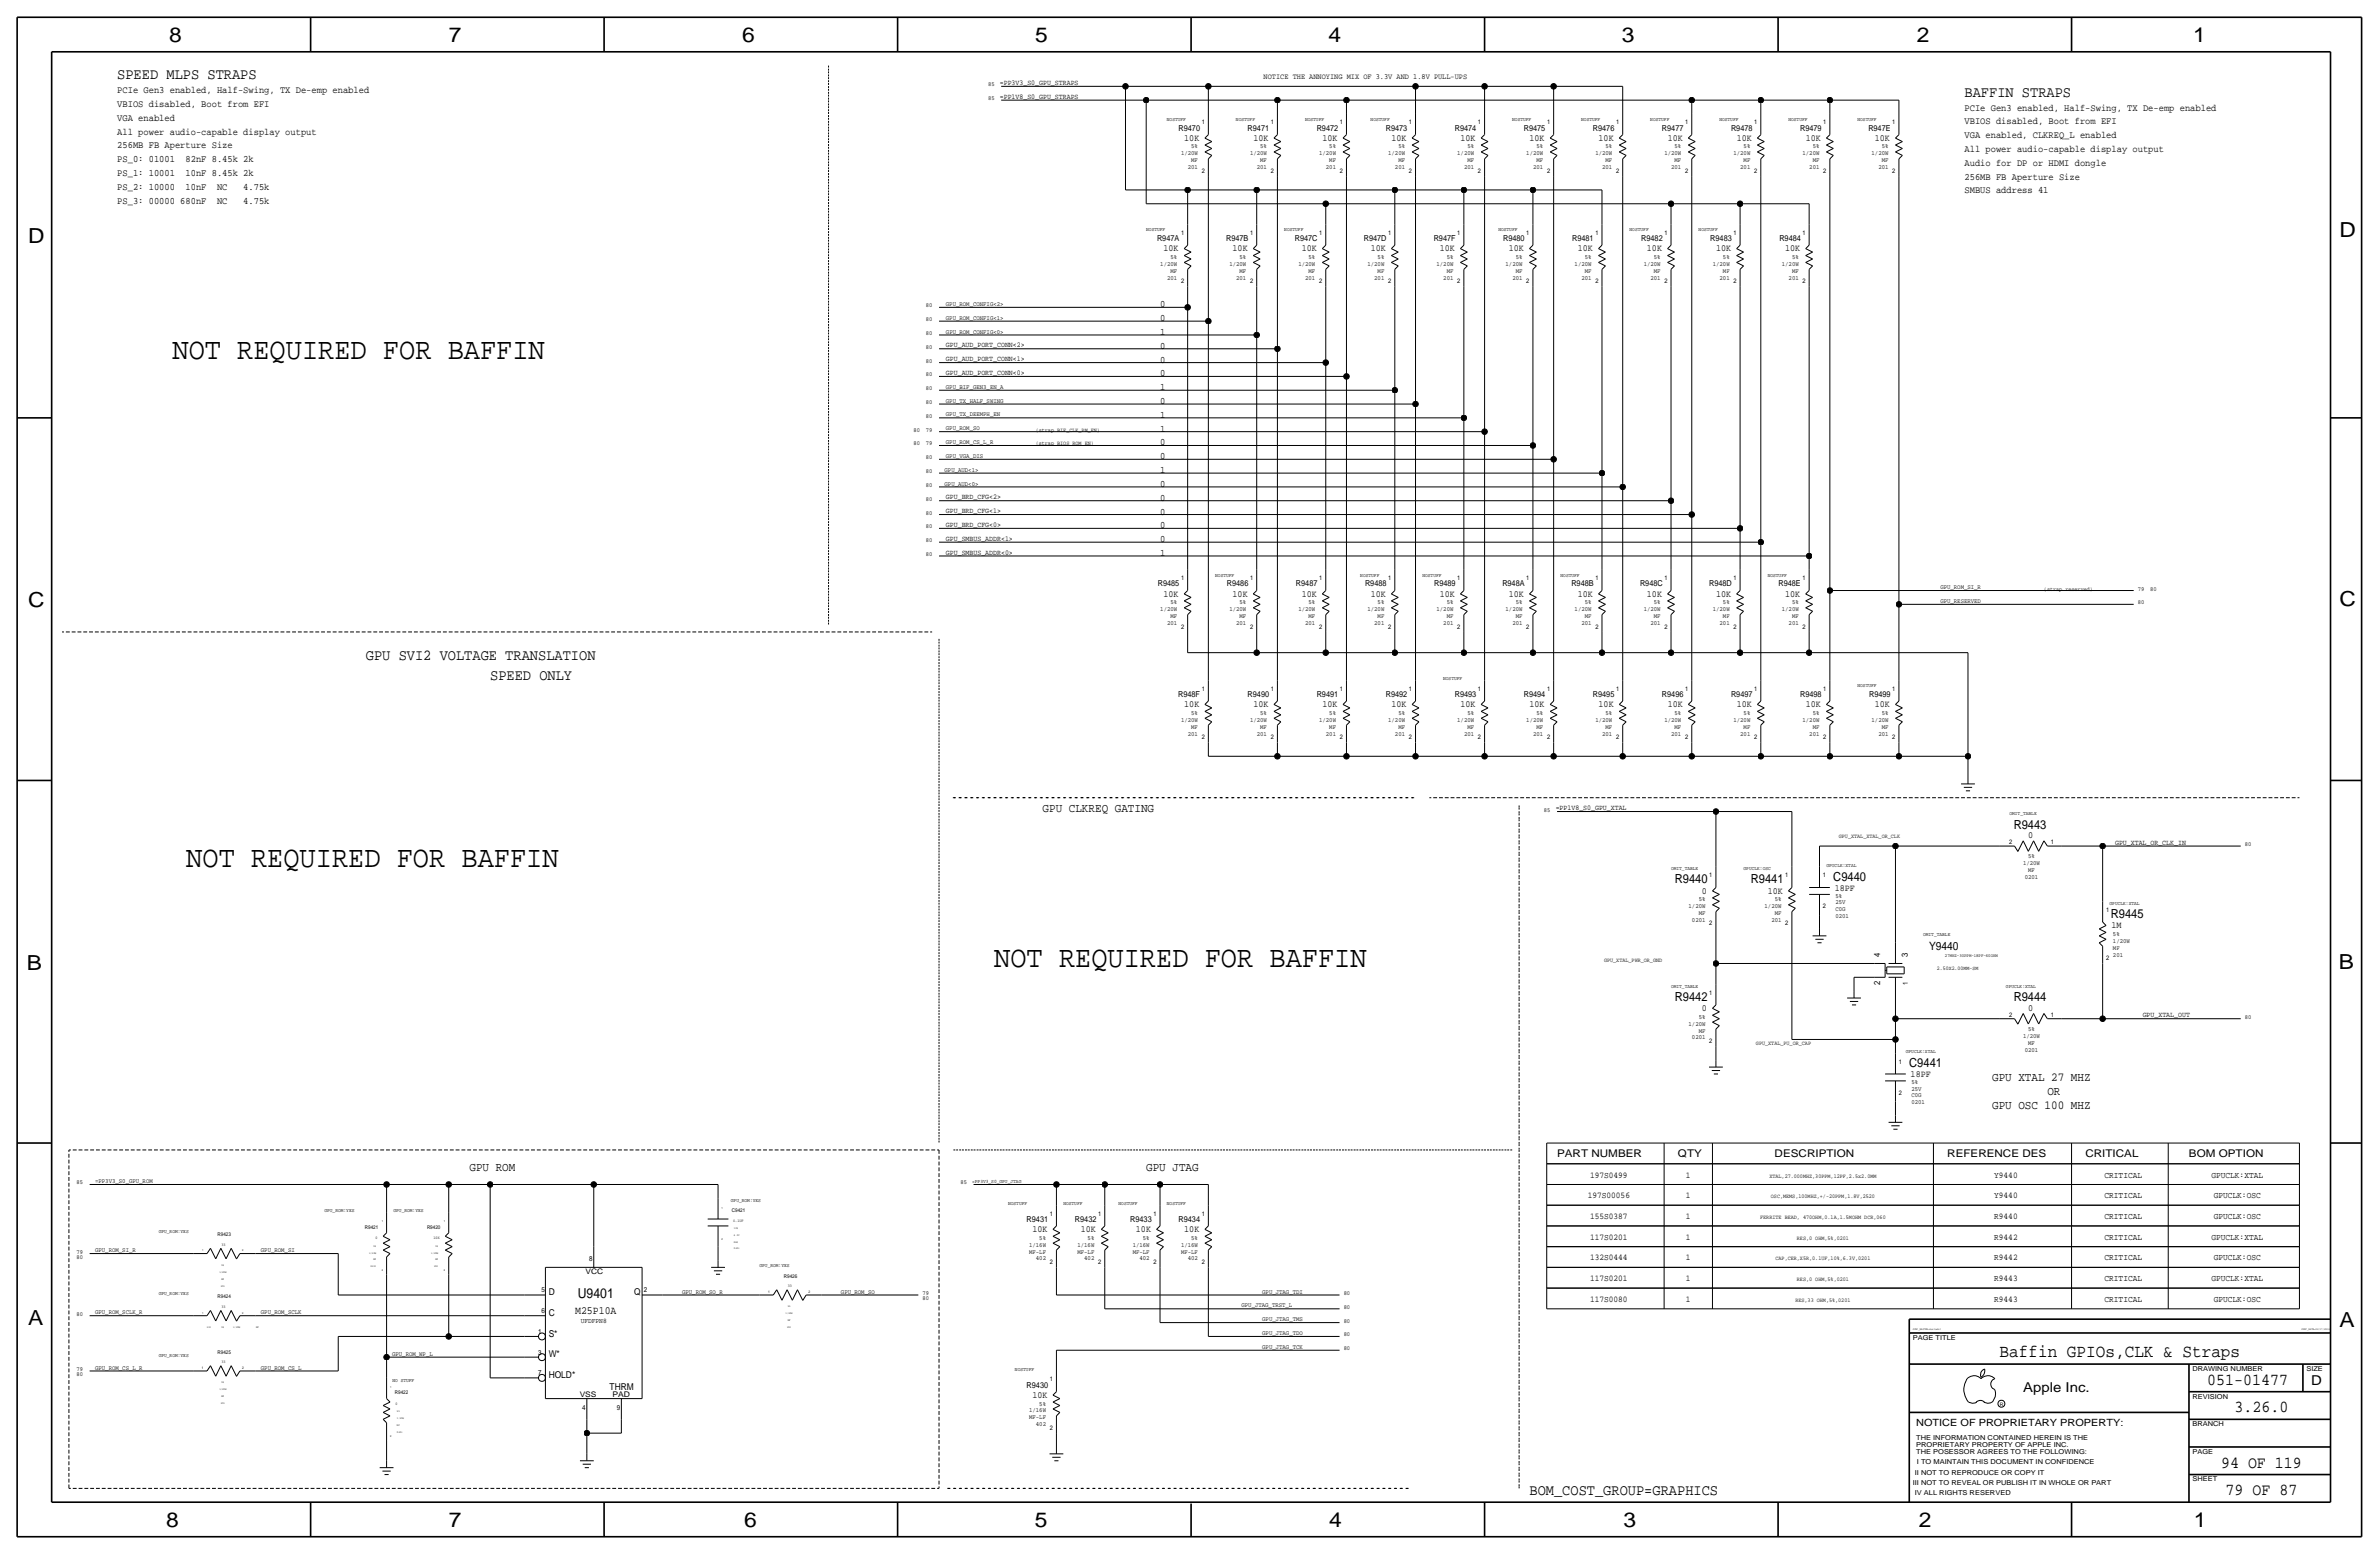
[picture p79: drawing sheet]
<svg xmlns="http://www.w3.org/2000/svg" width="875mm" height="572mm" viewBox="0 0 875 572" stroke-linecap="round" stroke-linejoin="round" font-family="sans-serif">
<defs><g id="words">
<g font-size="11.1">
<text x="63.4" y="132.1">NOT REQUIRED FOR BAFFIN</text>
<text x="68.5" y="318.8">NOT REQUIRED FOR BAFFIN</text>
<text x="365.7" y="355.6">NOT REQUIRED FOR BAFFIN</text>
</g>
<g font-size="7.6">
<text x="62.2" y="15.5">8</text>
<text x="165" y="15.5">7</text>
<text x="273" y="15.5">6</text>
<text x="380.7" y="15.5">5</text>
<text x="488.6" y="15.5">4</text>
<text x="596.6" y="15.5">3</text>
<text x="705.1" y="15.5">2</text>
<text x="806.7" y="15.5">1</text>
<text x="10.4" y="89.4">D</text>
<text x="860.5" y="87.1">D</text>
<text x="10.4" y="223.3">C</text>
<text x="860.5" y="222.8">C</text>
<text x="9.8" y="356.6">B</text>
<text x="860.2" y="356.4">B</text>
<text x="10.4" y="487.4">A</text>
<text x="860.5" y="488.2">A</text>
<text x="61.2" y="561.6">8</text>
<text x="165" y="561.6">7</text>
<text x="273.8" y="561.6">6</text>
<text x="380.7" y="561.6">5</text>
<text x="488.9" y="561.6">4</text>
<text x="597.1" y="561.6">3</text>
<text x="705.8" y="561.6">2</text>
<text x="806.9" y="561.6">1</text>
</g>
<text font-size="6.6" x="735.5" y="499.1">Baffin GPIOs,CLK &amp; Straps</text>
<g font-size="6.2">
<text x="811.9" y="509.3">051-01477</text>
<text x="821.9" y="519.4">3.26.0</text>
<text x="817" y="539.7">94 OF 119</text>
<text x="818.6" y="549.9">79 OF 87</text>
</g>
<g font-size="5.6">
<text x="43.1" y="29.2">SPEED MLPS STRAPS</text>
<text x="722.6" y="35.6">BAFFIN STRAPS</text>
<text x="134.6" y="242.6">GPU SVI2 VOLTAGE TRANSLATION</text>
<text x="180.3" y="250.2">SPEED ONLY</text>
<text x="562.6" y="549.9">BOM_COST_GROUP=GRAPHICS</text>
</g>
<g font-size="5">
<text x="212.5" y="477.5">U9401</text>
<text x="850.1" y="509.3">D</text>
<text x="744.2" y="511.8">Apple Inc.</text>
</g>
<g font-size="4.6">
<text x="740.7" y="304.8">R9443</text>
<text x="674.3" y="323.9">C9440</text>
<text x="616" y="324.9">R9440</text>
<text x="644" y="324.9">R9441</text>
<text x="776.4" y="337.6">R9445</text>
<text x="616" y="368">R9442</text>
<text x="740.7" y="368.3">R9444</text>
<text x="702.3" y="392.4">C9441</text>
</g>
<g font-size="4.5">
<text x="383.5" y="298.5">GPU CLKREQ GATING</text>
<text x="732.7" y="397.5">GPU XTAL 27 MHZ</text>
<text x="732.7" y="407.7">GPU OSC 100 MHZ</text>
<text x="753.1" y="402.6">OR</text>
<text x="172.7" y="430.5">GPU ROM</text>
<text x="421.6" y="430.5">GPU JTAG</text>
</g>
<text font-size="4.2" x="709.5" y="349.2">Y9440</text>
<text font-size="4.1" x="211.5" y="483.1">M25P10A</text>
<g font-size="3.9">
<text x="572.7" y="425.5">PART NUMBER</text>
<text x="617.2" y="425.5">QTY</text>
<text x="652.7" y="425.5">DESCRIPTION</text>
<text x="716.2" y="425.5">REFERENCE DES</text>
<text x="767" y="425.5">CRITICAL</text>
<text x="805.1" y="425.5">BOM OPTION</text>
</g>
<text font-size="3.7" x="704.8" y="524.5">NOTICE OF PROPRIETARY PROPERTY:</text>
<g font-size="3.6">
<text x="43.1" y="34.3">PCIe Gen3 enabled, Half-Swing, TX De-emp enabled</text>
<text x="43.1" y="39.4">VBIOS disabled, Boot from EFI</text>
<text x="722.6" y="40.6">PCIe Gen3 enabled, Half-Swing, TX De-emp enabled</text>
<text x="43.1" y="44.5">VGA enabled</text>
<text x="722.6" y="45.7">VBIOS disabled, Boot from EFI</text>
<text x="43.1" y="49.5">All power audio-capable display output</text>
<text x="722.6" y="50.8">VGA enabled, CLKREQ_L enabled</text>
<text x="43.1" y="59.7">PS_0: 01001</text>
<text x="43.1" y="54.6">256MB FB Aperture Size</text>
<text x="68.2" y="59.7">82nF 8.45k 2k</text>
<text x="722.6" y="55.9">All power audio-capable display output</text>
<text x="43.1" y="64.8">PS_1: 10001</text>
<text x="68.2" y="64.8">10nF 8.45k 2k</text>
<text x="722.6" y="61">Audio for DP or HDMI dongle</text>
<text x="43.1" y="69.8">PS_2: 10000</text>
<text x="68.2" y="69.8">10nF</text>
<text x="79.8" y="69.8">NC</text>
<text x="89.5" y="69.8">4.75k</text>
<text x="722.6" y="66">256MB FB Aperture Size</text>
<text x="722.6" y="71.1">SMBUS address 41</text>
<text x="43.1" y="74.9">PS_3: 00000 680nF</text>
<text x="79.8" y="74.9">NC</text>
<text x="89.5" y="74.9">4.75k</text>
<text x="426.7" y="113">0</text>
<text x="426.7" y="118.1">0</text>
<text x="426.7" y="123.2">1</text>
<text x="426.7" y="128.3">0</text>
<text x="426.7" y="133.4">0</text>
<text x="426.7" y="138.4">0</text>
<text x="426.7" y="143.5">1</text>
<text x="426.7" y="148.6">0</text>
<text x="426.7" y="153.7">1</text>
<text x="426.7" y="158.8">1</text>
<text x="426.7" y="163.8">0</text>
<text x="426.7" y="168.9">0</text>
<text x="426.7" y="174">1</text>
<text x="426.7" y="179.1">0</text>
<text x="426.7" y="184.2">0</text>
<text x="426.7" y="189.2">0</text>
<text x="426.7" y="194.3">0</text>
<text x="426.7" y="199.4">0</text>
<text x="426.7" y="204.5">1</text>
</g>
<g font-size="3.5">
<text x="435.6" y="51.8">10K</text>
<text x="461" y="51.8">10K</text>
<text x="486.4" y="51.8">10K</text>
<text x="511.8" y="51.8">10K</text>
<text x="537.2" y="51.8">10K</text>
<text x="562.6" y="51.8">10K</text>
<text x="588" y="51.8">10K</text>
<text x="613.4" y="51.8">10K</text>
<text x="638.8" y="51.8">10K</text>
<text x="664.2" y="51.8">10K</text>
<text x="689.6" y="51.8">10K</text>
<text x="428" y="92.5">10K</text>
<text x="453.4" y="92.5">10K</text>
<text x="478.8" y="92.5">10K</text>
<text x="504.2" y="92.5">10K</text>
<text x="529.6" y="92.5">10K</text>
<text x="555" y="92.5">10K</text>
<text x="580.4" y="92.5">10K</text>
<text x="605.8" y="92.5">10K</text>
<text x="631.2" y="92.5">10K</text>
<text x="656.6" y="92.5">10K</text>
<text x="428" y="219.5">10K</text>
<text x="453.4" y="219.5">10K</text>
<text x="478.8" y="219.5">10K</text>
<text x="504.2" y="219.5">10K</text>
<text x="529.6" y="219.5">10K</text>
<text x="555" y="219.5">10K</text>
<text x="580.4" y="219.5">10K</text>
<text x="605.8" y="219.5">10K</text>
<text x="631.2" y="219.5">10K</text>
<text x="656.6" y="219.5">10K</text>
<text x="435.6" y="260.1">10K</text>
<text x="461" y="260.1">10K</text>
<text x="486.4" y="260.1">10K</text>
<text x="511.8" y="260.1">10K</text>
<text x="537.2" y="260.1">10K</text>
<text x="562.6" y="260.1">10K</text>
<text x="588" y="260.1">10K</text>
<text x="613.4" y="260.1">10K</text>
<text x="638.8" y="260.1">10K</text>
<text x="664.2" y="260.1">10K</text>
<text x="689.6" y="260.1">10K</text>
<text x="746" y="308.4">0</text>
<text x="626" y="328.7">0</text>
<text x="650.2" y="328.7">10K</text>
<text x="674.8" y="327.7">18PF</text>
<text x="776.7" y="341.4">1M</text>
<text x="626" y="371.9">0</text>
<text x="746" y="371.9">0</text>
<text x="702.8" y="396.2">18PF</text>
<text x="379.7" y="453.1">10K</text>
<text x="397.5" y="453.1">10K</text>
<text x="417.8" y="453.1">10K</text>
<text x="435.6" y="453.1">10K</text>
<text x="201.8" y="476.3">D</text>
<text x="233.2" y="476.3">Q</text>
<text x="201.8" y="483.9">C</text>
<text x="201.8" y="491.5">S*</text>
<text x="201.8" y="499.2">W*</text>
<text x="201.8" y="506.8">HOLD*</text>
<text x="224.2" y="511">THRM</text>
<text x="379.7" y="514.1">10K</text>
</g>
<g font-size="3.2">
<text x="691.6" y="352.1" transform="rotate(-90 691.6 352.1)">4</text>
<text x="701.8" y="352.1" transform="rotate(-90 701.8 352.1)">3</text>
<text x="691.6" y="362.2" transform="rotate(-90 691.6 362.2)">2</text>
<text x="584.9" y="433.1">197S0499</text>
<text x="620.1" y="433.1">1</text>
<text x="733.5" y="433.1">Y9440</text>
<text x="774.1" y="433.1">CRITICAL</text>
<text x="813.4" y="433.1">GPUCLK:XTAL</text>
<text x="584" y="440.7">197S00056</text>
<text x="620.1" y="440.7">1</text>
<text x="733.5" y="440.7">Y9440</text>
<text x="774.1" y="440.7">CRITICAL</text>
<text x="814.3" y="440.7">GPUCLK:OSC</text>
<text x="584.8" y="448.3">155S0387</text>
<text x="620.1" y="448.3">1</text>
<text x="733.5" y="448.3">R9440</text>
<text x="774.1" y="448.3">CRITICAL</text>
<text x="814.3" y="448.3">GPUCLK:OSC</text>
<text x="584.8" y="455.9">117S0201</text>
<text x="620.1" y="455.9">1</text>
<text x="733.5" y="455.9">R9442</text>
<text x="774.1" y="455.9">CRITICAL</text>
<text x="813.4" y="455.9">GPUCLK:XTAL</text>
<text x="584.8" y="463.6">132S0444</text>
<text x="620.1" y="463.6">1</text>
<text x="733.5" y="463.6">R9442</text>
<text x="774.1" y="463.6">CRITICAL</text>
<text x="814.3" y="463.6">GPUCLK:OSC</text>
<text x="584.8" y="471.2">117S0201</text>
<text x="620.1" y="471.2">1</text>
<text x="733.5" y="471.2">R9443</text>
<text x="774.1" y="471.2">CRITICAL</text>
<text x="813.4" y="471.2">GPUCLK:XTAL</text>
<text x="584.8" y="478.8">117S0080</text>
<text x="620.1" y="478.8">1</text>
<text x="733.5" y="478.8">R9443</text>
<text x="774.1" y="478.8">CRITICAL</text>
<text x="814.3" y="478.8">GPUCLK:OSC</text>
</g>
<g font-size="3">
<text x="433.5" y="48">R9470</text>
<text x="458.9" y="48">R9471</text>
<text x="484.3" y="48">R9472</text>
<text x="509.7" y="48">R9473</text>
<text x="535.1" y="48">R9474</text>
<text x="560.5" y="48">R9475</text>
<text x="585.9" y="48">R9476</text>
<text x="611.3" y="48">R9477</text>
<text x="636.7" y="48">R9478</text>
<text x="662.1" y="48">R9479</text>
<text x="687.2" y="48">R947E</text>
<text x="425.6" y="88.6">R947A</text>
<text x="451" y="88.6">R947B</text>
<text x="476.2" y="88.6">R947C</text>
<text x="501.6" y="88.6">R947D</text>
<text x="527.3" y="88.6">R947F</text>
<text x="552.9" y="88.6">R9480</text>
<text x="578.3" y="88.6">R9481</text>
<text x="603.7" y="88.6">R9482</text>
<text x="629.1" y="88.6">R9483</text>
<text x="654.5" y="88.6">R9484</text>
<text x="425.9" y="215.6">R9485</text>
<text x="451.3" y="215.6">R9486</text>
<text x="476.7" y="215.6">R9487</text>
<text x="502.1" y="215.6">R9488</text>
<text x="527.5" y="215.6">R9489</text>
<text x="552.6" y="215.6">R948A</text>
<text x="578" y="215.6">R948B</text>
<text x="603.2" y="215.6">R948C</text>
<text x="628.6" y="215.6">R948D</text>
<text x="654.2" y="215.6">R948E</text>
<text x="433.4" y="256.3">R948F</text>
<text x="458.9" y="256.3">R9490</text>
<text x="484.3" y="256.3">R9491</text>
<text x="509.7" y="256.3">R9492</text>
<text x="535.1" y="256.3">R9493</text>
<text x="560.5" y="256.3">R9494</text>
<text x="585.9" y="256.3">R9495</text>
<text x="611.3" y="256.3">R9496</text>
<text x="636.7" y="256.3">R9497</text>
<text x="662.1" y="256.3">R9498</text>
<text x="687.5" y="256.3">R9499</text>
<text x="377.6" y="449.3">R9431</text>
<text x="395.4" y="449.3">R9432</text>
<text x="415.7" y="449.3">R9433</text>
<text x="433.5" y="449.3">R9434</text>
<text x="377.6" y="510.3">R9430</text>
</g>
<g font-size="2.9">
<text x="464.8" y="29.2">NOTICE THE ANNOYING MIX OF 3.3V AND 1.8V PULL-UPS</text>
<text x="225.2" y="513.8">PAD</text>
</g>
<g font-size="2.8">
<text x="215.3" y="468.7">VCC</text>
<text x="213.2" y="513.9">VSS</text>
</g>
<g font-size="2.7">
<text x="367.7" y="31.2">=PP3V3_S0_GPU_STRAPS</text>
<text x="367.7" y="36.3">=PP1V8_S0_GPU_STRAPS</text>
<text x="347.9" y="127.8">GPU_AUD_PORT_CONN&lt;2&gt;</text>
<text x="347.9" y="132.8">GPU_AUD_PORT_CONN&lt;1&gt;</text>
<text x="347.9" y="137.9">GPU_AUD_PORT_CONN&lt;0&gt;</text>
<text x="347.9" y="183.6">GPU_BRD_CFG&lt;2&gt;</text>
<text x="347.9" y="188.7">GPU_BRD_CFG&lt;1&gt;</text>
<text x="347.9" y="193.8">GPU_BRD_CFG&lt;0&gt;</text>
<text x="347.9" y="198.9">GPU_SMBUS_ADDR&lt;1&gt;</text>
<text x="347.9" y="204">GPU_SMBUS_ADDR&lt;0&gt;</text>
<text x="572.2" y="297.9">=PP1V8_S0_GPU_XTAL</text>
<text x="778" y="310.6">GPU_XTAL_OR_CLK_IN</text>
<text x="788.1" y="374.1">GPU_XTAL_OUT</text>
</g>
<g font-size="2.6">
<text x="701.8" y="362.1" transform="rotate(-90 701.8 362.1)">1</text>
<text x="216.7" y="463.9">8</text>
<text x="199.2" y="475.3">5</text>
<text x="236.8" y="475.3">2</text>
<text x="199.2" y="482.9">6</text>
<text x="197.9" y="490.5">1</text>
<text x="213.6" y="486.4">UFDFPN8</text>
<text x="197.9" y="498.1">3</text>
<text x="197.9" y="505.8">7</text>
<text x="214.2" y="518.5">4</text>
<text x="226.9" y="518.5">9</text>
</g>
<g font-size="2.5">
<text x="703.5" y="492.8">PAGE TITLE</text>
<text x="806.4" y="504.2">DRAWING NUMBER</text>
<text x="848.3" y="504.2">SIZE</text>
<text x="806.4" y="514.4">REVISION</text>
<text x="806.4" y="524.5">BRANCH</text>
<text x="704.8" y="532.1">PROPRIETARY PROPERTY OF APPLE INC.</text>
<text x="704.8" y="529.6">THE INFORMATION CONTAINED HEREIN IS THE</text>
<text x="704.8" y="534.7">THE POSESSOR AGREES TO THE FOLLOWING:</text>
<text x="705.1" y="538.5">I TO MAINTAIN THIS DOCUMENT IN CONFIDENCE</text>
<text x="806.4" y="534.7">PAGE</text>
<text x="704.3" y="542.3">II NOT TO REPRODUCE OR COPY IT</text>
<text x="806.4" y="544.8">SHEET</text>
<text x="703.5" y="546.1">III NOT TO REVEAL OR PUBLISH IT IN WHOLE OR PART</text>
<text x="704.3" y="549.9">IV ALL RIGHTS RESERVED</text>
</g>
<g font-size="2.3">
<text x="363.4" y="31.7">85</text>
<text x="363.4" y="36.8">85</text>
<text x="442" y="45.7">1</text>
<text x="467.4" y="45.7">1</text>
<text x="492.8" y="45.7">1</text>
<text x="518.2" y="45.7">1</text>
<text x="543.6" y="45.7">1</text>
<text x="569" y="45.7">1</text>
<text x="594.4" y="45.7">1</text>
<text x="619.8" y="45.7">1</text>
<text x="645.2" y="45.7">1</text>
<text x="670.6" y="45.7">1</text>
<text x="696" y="45.7">1</text>
<text x="434.4" y="57.2">1/20W</text>
<text x="438.1" y="54.6">5%</text>
<text x="438.1" y="59.7">MF</text>
<text x="459.8" y="57.2">1/20W</text>
<text x="463.5" y="54.6">5%</text>
<text x="463.5" y="59.7">MF</text>
<text x="485.2" y="57.1">1/20W</text>
<text x="488.9" y="54.6">5%</text>
<text x="488.9" y="59.7">MF</text>
<text x="510.6" y="57.2">1/20W</text>
<text x="514.3" y="54.6">5%</text>
<text x="514.3" y="59.7">MF</text>
<text x="536" y="57.2">1/20W</text>
<text x="539.7" y="54.6">5%</text>
<text x="539.7" y="59.7">MF</text>
<text x="561.4" y="57.2">1/20W</text>
<text x="565.1" y="54.6">5%</text>
<text x="565.1" y="59.7">MF</text>
<text x="586.8" y="57.2">1/20W</text>
<text x="590.5" y="54.6">5%</text>
<text x="590.5" y="59.7">MF</text>
<text x="612.2" y="57.2">1/20W</text>
<text x="615.9" y="59.7">MF</text>
<text x="615.9" y="54.6">5%</text>
<text x="637.6" y="57.2">1/20W</text>
<text x="641.3" y="59.7">MF</text>
<text x="641.3" y="54.6">5%</text>
<text x="663" y="57.2">1/20W</text>
<text x="666.7" y="54.6">5%</text>
<text x="666.7" y="59.7">MF</text>
<text x="688.4" y="57.2">1/20W</text>
<text x="692.1" y="59.7">MF</text>
<text x="692.1" y="54.6">5%</text>
<text x="436.9" y="62.2">201</text>
<text x="442" y="63.5">2</text>
<text x="462.3" y="62.2">201</text>
<text x="467.4" y="63.5">2</text>
<text x="487.7" y="62.2">201</text>
<text x="492.8" y="63.5">2</text>
<text x="513.1" y="62.2">201</text>
<text x="518.2" y="63.5">2</text>
<text x="538.5" y="62.2">201</text>
<text x="543.6" y="63.5">2</text>
<text x="563.9" y="62.2">201</text>
<text x="569" y="63.5">2</text>
<text x="589.3" y="62.2">201</text>
<text x="594.4" y="63.5">2</text>
<text x="614.7" y="62.2">201</text>
<text x="619.8" y="63.5">2</text>
<text x="640.1" y="62.2">201</text>
<text x="645.2" y="63.5">2</text>
<text x="665.5" y="62.2">201</text>
<text x="670.6" y="63.5">2</text>
<text x="690.9" y="62.2">201</text>
<text x="696" y="63.5">2</text>
<text x="434.4" y="86.4">1</text>
<text x="459.8" y="86.4">1</text>
<text x="485.2" y="86.4">1</text>
<text x="510.6" y="86.4">1</text>
<text x="536" y="86.4">1</text>
<text x="561.4" y="86.4">1</text>
<text x="586.8" y="86.4">1</text>
<text x="612.2" y="86.4">1</text>
<text x="637.6" y="86.4">1</text>
<text x="663" y="86.4">1</text>
<text x="430.5" y="95.2">5%</text>
<text x="455.9" y="95.3">5%</text>
<text x="481.3" y="95.2">5%</text>
<text x="506.7" y="95.3">5%</text>
<text x="532.1" y="95.2">5%</text>
<text x="557.5" y="95.3">5%</text>
<text x="582.9" y="95.2">5%</text>
<text x="608.3" y="95.2">5%</text>
<text x="633.7" y="95.2">5%</text>
<text x="659.1" y="95.2">5%</text>
<text x="426.8" y="97.8">1/20W</text>
<text x="430.5" y="100.3">MF</text>
<text x="452.2" y="97.8">1/20W</text>
<text x="455.9" y="100.3">MF</text>
<text x="477.6" y="97.8">1/20W</text>
<text x="481.3" y="100.3">MF</text>
<text x="503" y="97.8">1/20W</text>
<text x="506.7" y="100.3">MF</text>
<text x="528.4" y="97.8">1/20W</text>
<text x="532.1" y="100.3">MF</text>
<text x="553.8" y="97.8">1/20W</text>
<text x="557.5" y="100.3">MF</text>
<text x="579.2" y="97.8">1/20W</text>
<text x="582.9" y="100.3">MF</text>
<text x="604.6" y="97.8">1/20W</text>
<text x="608.3" y="100.3">MF</text>
<text x="630" y="97.8">1/20W</text>
<text x="633.7" y="100.3">MF</text>
<text x="655.4" y="97.8">1/20W</text>
<text x="659.1" y="100.3">MF</text>
<text x="429.3" y="102.9">201</text>
<text x="434.4" y="104.1">2</text>
<text x="454.7" y="102.9">201</text>
<text x="459.8" y="104.1">2</text>
<text x="480.1" y="102.9">201</text>
<text x="485.2" y="104.1">2</text>
<text x="505.5" y="102.9">201</text>
<text x="510.6" y="104.1">2</text>
<text x="530.9" y="102.9">201</text>
<text x="536" y="104.1">2</text>
<text x="556.3" y="102.9">201</text>
<text x="561.4" y="104.1">2</text>
<text x="581.7" y="102.9">201</text>
<text x="586.8" y="104.1">2</text>
<text x="607.1" y="102.9">201</text>
<text x="612.2" y="104.1">2</text>
<text x="632.5" y="102.9">201</text>
<text x="637.6" y="104.1">2</text>
<text x="657.9" y="102.9">201</text>
<text x="663" y="104.1">2</text>
<text x="340.6" y="113">80</text>
<text x="347.9" y="112.5">GPU_ROM_CONFIG&lt;2&gt;</text>
<text x="340.6" y="118.1">80</text>
<text x="347.9" y="117.6">GPU_ROM_CONFIG&lt;1&gt;</text>
<text x="340.6" y="123.2">80</text>
<text x="347.9" y="122.7">GPU_ROM_CONFIG&lt;0&gt;</text>
<text x="340.6" y="128.3">80</text>
<text x="340.6" y="133.3">80</text>
<text x="340.6" y="138.4">80</text>
<text x="340.6" y="143.5">80</text>
<text x="347.9" y="143">GPU_BIF_GEN3_EN_A</text>
<text x="340.6" y="148.6">80</text>
<text x="347.9" y="148.1">GPU_TX_HALF_SWING</text>
<text x="340.6" y="153.7">80</text>
<text x="347.9" y="153.2">GPU_TX_DEEMPH_EN</text>
<text x="336" y="158.7">80</text>
<text x="340.6" y="158.7">79</text>
<text x="347.9" y="158.2">GPU_ROM_SO</text>
<text x="336" y="163.8">80</text>
<text x="340.6" y="163.8">79</text>
<text x="347.9" y="163.3">GPU_ROM_CS_L_R</text>
<text x="340.6" y="174">80</text>
<text x="340.6" y="168.9">80</text>
<text x="347.4" y="173.5">GPU_AUD&lt;1&gt;</text>
<text x="347.9" y="168.4">GPU_VGA_DIS</text>
<text x="340.6" y="179.1">80</text>
<text x="347.4" y="178.6">GPU_AUD&lt;0&gt;</text>
<text x="340.6" y="184.1">80</text>
<text x="340.6" y="189.2">80</text>
<text x="340.6" y="194.3">80</text>
<text x="340.6" y="199.4">80</text>
<text x="340.6" y="204.5">80</text>
<text x="434.4" y="213.4">1</text>
<text x="459.8" y="213.4">1</text>
<text x="485.2" y="213.4">1</text>
<text x="510.6" y="213.4">1</text>
<text x="536" y="213.4">1</text>
<text x="561.4" y="213.4">1</text>
<text x="586.8" y="213.4">1</text>
<text x="612.2" y="213.4">1</text>
<text x="637.6" y="213.4">1</text>
<text x="663" y="213.4">1</text>
<text x="713.7" y="216.7">GPU_ROM_SI_R</text>
<text x="713.7" y="221.7">GPU_RESERVED</text>
<text x="786.3" y="217.2">79</text>
<text x="790.9" y="217.2">80</text>
<text x="426.8" y="224.8">1/20W</text>
<text x="430.5" y="222.2">5%</text>
<text x="430.5" y="227.3">MF</text>
<text x="452.2" y="224.8">1/20W</text>
<text x="455.9" y="227.3">MF</text>
<text x="455.9" y="222.3">5%</text>
<text x="477.6" y="224.8">1/20W</text>
<text x="481.3" y="222.3">5%</text>
<text x="481.3" y="227.3">MF</text>
<text x="503" y="224.8">1/20W</text>
<text x="506.7" y="222.3">5%</text>
<text x="506.7" y="227.3">MF</text>
<text x="528.4" y="224.8">1/20W</text>
<text x="532.1" y="227.3">MF</text>
<text x="532.1" y="222.3">5%</text>
<text x="553.8" y="224.8">1/20W</text>
<text x="557.5" y="227.3">MF</text>
<text x="557.5" y="222.2">5%</text>
<text x="579.2" y="224.8">1/20W</text>
<text x="582.9" y="227.3">MF</text>
<text x="582.9" y="222.2">5%</text>
<text x="604.6" y="224.8">1/20W</text>
<text x="608.3" y="222.2">5%</text>
<text x="608.3" y="227.3">MF</text>
<text x="630" y="224.8">1/20W</text>
<text x="633.7" y="227.3">MF</text>
<text x="633.7" y="222.2">5%</text>
<text x="655.4" y="224.8">1/20W</text>
<text x="659.1" y="222.3">5%</text>
<text x="659.1" y="227.3">MF</text>
<text x="786.3" y="222.2">80</text>
<text x="429.3" y="229.9">201</text>
<text x="434.4" y="231.1">2</text>
<text x="454.7" y="229.9">201</text>
<text x="459.8" y="231.1">2</text>
<text x="480.1" y="229.9">201</text>
<text x="485.2" y="231.1">2</text>
<text x="505.5" y="229.9">201</text>
<text x="510.6" y="231.1">2</text>
<text x="530.9" y="229.9">201</text>
<text x="536" y="231.1">2</text>
<text x="556.3" y="229.9">201</text>
<text x="561.4" y="231.1">2</text>
<text x="581.7" y="229.9">201</text>
<text x="586.8" y="231.1">2</text>
<text x="607.1" y="229.9">201</text>
<text x="612.2" y="231.1">2</text>
<text x="632.5" y="229.9">201</text>
<text x="637.6" y="231.1">2</text>
<text x="657.9" y="229.9">201</text>
<text x="663" y="231.1">2</text>
<text x="442" y="254">1</text>
<text x="467.4" y="254">1</text>
<text x="492.8" y="254">1</text>
<text x="518.2" y="254">1</text>
<text x="543.6" y="254">1</text>
<text x="569" y="254">1</text>
<text x="594.4" y="254">1</text>
<text x="619.8" y="254">1</text>
<text x="645.2" y="254">1</text>
<text x="670.6" y="254">1</text>
<text x="696" y="254">1</text>
<text x="438.1" y="262.9">5%</text>
<text x="463.5" y="262.9">5%</text>
<text x="488.9" y="262.9">5%</text>
<text x="514.3" y="262.9">5%</text>
<text x="539.7" y="262.9">5%</text>
<text x="565.1" y="262.9">5%</text>
<text x="590.5" y="262.9">5%</text>
<text x="615.9" y="262.9">5%</text>
<text x="641.3" y="262.9">5%</text>
<text x="666.7" y="262.9">5%</text>
<text x="692.1" y="262.9">5%</text>
<text x="434.4" y="265.4">1/20W</text>
<text x="438.1" y="268">MF</text>
<text x="459.8" y="265.4">1/20W</text>
<text x="463.5" y="268">MF</text>
<text x="485.2" y="265.4">1/20W</text>
<text x="488.9" y="268">MF</text>
<text x="510.6" y="265.4">1/20W</text>
<text x="514.3" y="268">MF</text>
<text x="536" y="265.4">1/20W</text>
<text x="539.7" y="268">MF</text>
<text x="561.4" y="265.4">1/20W</text>
<text x="565.1" y="268">MF</text>
<text x="586.8" y="265.4">1/20W</text>
<text x="590.5" y="268">MF</text>
<text x="612.2" y="265.4">1/20W</text>
<text x="615.9" y="268">MF</text>
<text x="637.6" y="265.4">1/20W</text>
<text x="641.3" y="268">MF</text>
<text x="663" y="265.4">1/20W</text>
<text x="666.7" y="268">MF</text>
<text x="688.4" y="265.4">1/20W</text>
<text x="692.1" y="268">MF</text>
<text x="436.9" y="270.5">201</text>
<text x="442" y="271.8">2</text>
<text x="462.3" y="270.5">201</text>
<text x="467.4" y="271.8">2</text>
<text x="487.7" y="270.5">201</text>
<text x="492.8" y="271.8">2</text>
<text x="513.1" y="270.5">201</text>
<text x="518.2" y="271.8">2</text>
<text x="538.5" y="270.5">201</text>
<text x="543.6" y="271.8">2</text>
<text x="563.9" y="270.5">201</text>
<text x="569" y="271.8">2</text>
<text x="589.3" y="270.5">201</text>
<text x="594.4" y="271.8">2</text>
<text x="614.7" y="270.5">201</text>
<text x="619.8" y="271.8">2</text>
<text x="640.1" y="270.5">201</text>
<text x="645.2" y="271.8">2</text>
<text x="665.5" y="270.5">201</text>
<text x="670.6" y="271.8">2</text>
<text x="690.9" y="270.5">201</text>
<text x="696" y="271.8">2</text>
<text x="567.9" y="298.4">85</text>
<text x="738.9" y="310.4">2</text>
<text x="754.3" y="310.4">1</text>
<text x="825.7" y="311.1">80</text>
<text x="746" y="315.7">5%</text>
<text x="628.7" y="322.6">1</text>
<text x="656.7" y="322.6">1</text>
<text x="670.5" y="322.6">1</text>
<text x="744.1" y="318.3">1/20W</text>
<text x="744.7" y="323.3">0201</text>
<text x="746" y="320.8">MF</text>
<text x="621.1" y="334">1/20W</text>
<text x="624.8" y="331.5">5%</text>
<text x="649" y="334">1/20W</text>
<text x="652.8" y="331.5">5%</text>
<text x="670.5" y="334">2</text>
<text x="675.1" y="332.5">25V</text>
<text x="675.1" y="330.2">5%</text>
<text x="675.1" y="335">C0G</text>
<text x="774.6" y="335.3">1</text>
<text x="622.3" y="339.1">0201</text>
<text x="624.8" y="336.5">MF</text>
<text x="628.7" y="340.4">2</text>
<text x="651.5" y="339.1">201</text>
<text x="652.8" y="336.6">MF</text>
<text x="656.7" y="340.4">2</text>
<text x="675.1" y="337.6">0201</text>
<text x="777.2" y="344.2">5%</text>
<text x="777.2" y="346.7">1/20W</text>
<text x="774.6" y="353.1">2</text>
<text x="777.2" y="349.3">MF</text>
<text x="777.2" y="351.8">201</text>
<text x="628.7" y="365.8">1</text>
<text x="621.1" y="377.2">1/20W</text>
<text x="624.8" y="374.6">5%</text>
<text x="738.9" y="373.9">2</text>
<text x="754.3" y="373.9">1</text>
<text x="825.7" y="374.6">80</text>
<text x="622.3" y="382.3">0201</text>
<text x="624.8" y="379.7">MF</text>
<text x="628.7" y="383.5">2</text>
<text x="744.1" y="381.8">1/20W</text>
<text x="746" y="379.2">5%</text>
<text x="744.7" y="386.8">0201</text>
<text x="746" y="384.3">MF</text>
<text x="698.4" y="391.2">1</text>
<text x="703" y="401.1">25V</text>
<text x="703" y="398.8">5%</text>
<text x="698.4" y="402.6">2</text>
<text x="703" y="406.1">0201</text>
<text x="703" y="403.6">C0G</text>
<text x="28.1" y="435.6">85</text>
<text x="35" y="435.1">=PP3V3_S0_GPU_ROM</text>
<text x="353.3" y="435.6">85</text>
<text x="386.1" y="447">1</text>
<text x="403.9" y="447">1</text>
<text x="424.2" y="447">1</text>
<text x="442" y="447">1</text>
<text x="382.3" y="455.9">5%</text>
<text x="400" y="455.9">5%</text>
<text x="420.4" y="455.9">5%</text>
<text x="438.1" y="455.9">5%</text>
<text x="28.1" y="461">79</text>
<text x="35" y="460.5">GPU_ROM_SI_R</text>
<text x="96" y="460.5">GPU_ROM_SI</text>
<text x="378.5" y="461">MF-LF</text>
<text x="378.5" y="458.5">1/16W</text>
<text x="396.3" y="461">MF-LF</text>
<text x="396.3" y="458.5">1/16W</text>
<text x="416.6" y="461">MF-LF</text>
<text x="416.6" y="458.5">1/16W</text>
<text x="434.4" y="461">MF-LF</text>
<text x="434.4" y="458.5">1/16W</text>
<text x="28.1" y="462.8">80</text>
<text x="381" y="463.5">402</text>
<text x="386.1" y="464.8">2</text>
<text x="398.8" y="463.6">402</text>
<text x="403.9" y="464.8">2</text>
<text x="419.1" y="463.6">402</text>
<text x="424.2" y="464.8">2</text>
<text x="436.9" y="463.6">402</text>
<text x="442" y="464.8">2</text>
<text x="250.9" y="475.7">GPU_ROM_SO_R</text>
<text x="309.3" y="475.7">GPU_ROM_SO</text>
<text x="339.3" y="478.1">80</text>
<text x="339.3" y="476.2">79</text>
<text x="464.3" y="475.7">GPU_JTAG_TDI</text>
<text x="494.2" y="476.2">80</text>
<text x="28.1" y="483.9">80</text>
<text x="35" y="483.4">GPU_ROM_SCLK_R</text>
<text x="96" y="483.4">GPU_ROM_SCLK</text>
<text x="456.6" y="480.8">GPU_JTAG_TRST_L</text>
<text x="464.3" y="485.9">GPU_JTAG_TMS</text>
<text x="494.2" y="481.3">80</text>
<text x="464.3" y="491">GPU_JTAG_TDO</text>
<text x="494.2" y="486.4">80</text>
<text x="494.2" y="491.5">80</text>
<text x="464.3" y="496.1">GPU_JTAG_TCK</text>
<text x="494.2" y="496.6">80</text>
<text x="35" y="503.7">GPU_ROM_CS_L_R</text>
<text x="96" y="503.7">GPU_ROM_CS_L</text>
<text x="144.2" y="498.6">GPU_ROM_WP_L</text>
<text x="28.1" y="506">80</text>
<text x="28.1" y="504.2">79</text>
<text x="386.1" y="508">1</text>
<text x="378.5" y="522">MF-LF</text>
<text x="378.5" y="519.4">1/16W</text>
<text x="382.3" y="516.9">5%</text>
<text x="381" y="524.5">402</text>
<text x="386.1" y="525.8">2</text>
</g>
<g font-size="2.1">
<text x="380.9" y="158.8">(strap BIF_CLK_PM_EN)</text>
<text x="380.9" y="163.8">(strap BIOS_ROM_EN)</text>
<text x="751.8" y="217.2">(strap reserved)</text>
<text x="676.4" y="308.1">GPU_XTAL_XTAL_OR_CLK</text>
<text x="590" y="353.8">GPU_XTAL_PWR_OR_GND</text>
<text x="645.9" y="384.3">GPU_XTAL_PU_OR_CAP</text>
<text x="650.8" y="433.1">XTAL,27.000MHZ,30PPM,12PF,2.5x2.0MM</text>
<text x="651.4" y="440.7">OSC,MEMS,100MHZ,+/-20PPM,1.8V,2520</text>
<text x="647.4" y="448.3">FERRITE BEAD, 470OHM,0.1A,1.5MOHM DCR,060</text>
<text x="660.9" y="455.9">RES,0 OHM,5%,0201</text>
<text x="653" y="463.6">CAP,CER,X5R,0.1UF,10%,6.3V,0201</text>
<text x="660.9" y="471.2">RES,0 OHM,5%,0201</text>
<text x="660.4" y="478.8">RES,33 OHM,5%,0201</text>
</g>
<text font-size="2" x="712.4" y="356.9">2.50X2.00MM-SM</text>
<g font-size="1.9">
<text x="429.2" y="44.5">NOSTUFF</text>
<text x="454.6" y="44.5">NOSTUFF</text>
<text x="480" y="44.5">NOSTUFF</text>
<text x="504.1" y="44.5">NOSTUFF</text>
<text x="556.2" y="44.5">NOSTUFF</text>
<text x="581.6" y="44.5">NOSTUFF</text>
<text x="607" y="44.5">NOSTUFF</text>
<text x="632.4" y="44.5">NOSTUFF</text>
<text x="657.8" y="44.5">NOSTUFF</text>
<text x="683.2" y="44.5">NOSTUFF</text>
<text x="421.6" y="85.1">NOSTUFF</text>
<text x="472.4" y="85.1">NOSTUFF</text>
<text x="551.1" y="85.1">NOSTUFF</text>
<text x="599.4" y="85.1">NOSTUFF</text>
<text x="624.8" y="85.1">NOSTUFF</text>
<text x="447" y="212.1">NOSTUFF</text>
<text x="500.3" y="212.1">NOSTUFF</text>
<text x="523.2" y="212.1">NOSTUFF</text>
<text x="574" y="212.1">NOSTUFF</text>
<text x="650.2" y="212.1">NOSTUFF</text>
<text x="530.8" y="250.2">NOSTUFF</text>
<text x="683.2" y="252.7">NOSTUFF</text>
<text x="739.1" y="299.7">OMIT_TABLE</text>
<text x="614.6" y="320">OMIT_TABLE</text>
<text x="641.3" y="320">GPUCLK:OSC</text>
<text x="671.8" y="318.8">GPUCLK:XTAL</text>
<text x="775.9" y="332.7">GPUCLK:XTAL</text>
<text x="707.3" y="344.2">OMIT_TABLE</text>
<text x="614.6" y="363.2">OMIT_TABLE</text>
<text x="737.8" y="363.2">GPUCLK:XTAL</text>
<text x="701" y="387.4">GPUCLK:XTAL</text>
<text x="357.6" y="435.1">=PP3V3_S0_GPU_JTAG</text>
<text x="268.8" y="442.2">GPU_ROM:YES</text>
<text x="370.8" y="443.2">NOSTUFF</text>
<text x="391.1" y="443.2">NOSTUFF</text>
<text x="411.4" y="443.2">NOSTUFF</text>
<text x="429.2" y="443.2">NOSTUFF</text>
<text x="119.3" y="445.8">GPU_ROM:YES</text>
<text x="144.7" y="445.8">GPU_ROM:YES</text>
<text x="269.2" y="445.8">C9421</text>
<text x="58.4" y="453.4">GPU_ROM:YES</text>
<text x="80" y="454.7">R9423</text>
<text x="134.2" y="451.9">R9421</text>
<text x="157.1" y="451.9">R9420</text>
<text x="279.3" y="466.1">GPU_ROM:YES</text>
<text x="288.3" y="469.9">R9426</text>
<text x="58.4" y="476.2">GPU_ROM:YES</text>
<text x="80" y="477.5">R9424</text>
<text x="80" y="497.8">R9425</text>
<text x="58.4" y="499.1">GPU_ROM:YES</text>
<text x="144.4" y="508.3">NO STUFF</text>
<text x="373.3" y="504.2">NOSTUFF</text>
<text x="145.2" y="512.8">R9422</text>
</g>
<text font-size="1.8" x="735.5" y="516.9">R</text>
<text font-size="1.7" x="715.4" y="351.8">27MHZ-30PPM-18PF-60OHM</text>
<g font-size="1.4">
<text x="269.7" y="449.6">0.1UF</text>
<text x="138.1" y="455.7">0</text>
<text x="159.5" y="455.7">10K</text>
<text x="81.5" y="458.2">33</text>
<text x="289.8" y="473.5">33</text>
<text x="81.5" y="481.1">33</text>
<text x="81.5" y="501.4">33</text>
<text x="145.5" y="516.6">0</text>
</g>
<g font-size="1.3">
<text x="282.5" y="475.5">1</text>
<text x="297.4" y="475.5">2</text>
<text x="74.2" y="503.4">1</text>
<text x="89.1" y="503.4">2</text>
</g>
<g font-size="1">
<text x="140.4" y="449.6">1</text>
<text x="163.3" y="449.6">1</text>
<text x="265.4" y="444.5">1</text>
<text x="265.4" y="455.9">2</text>
<text x="270" y="454.4">6.3V</text>
<text x="270" y="452.1">10%</text>
<text x="74.4" y="460.2">1</text>
<text x="89.1" y="460.2">2</text>
<text x="135.8" y="461">1/20W</text>
<text x="137.3" y="458.5">5%</text>
<text x="158.6" y="461">1/20W</text>
<text x="160.2" y="458.5">5%</text>
<text x="270" y="456.9">X6S</text>
<text x="270" y="459.5">0201</text>
<text x="81.5" y="465.6">5%</text>
<text x="136.3" y="466.1">0201</text>
<text x="137.3" y="463.6">MF</text>
<text x="140.4" y="467.4">2</text>
<text x="159.7" y="466.1">201</text>
<text x="160.2" y="463.6">MF</text>
<text x="163.3" y="467.4">2</text>
<text x="80.7" y="468.1">1/20W</text>
<text x="81.2" y="473.2">201</text>
<text x="81.5" y="470.7">MF</text>
<text x="74.4" y="483.1">1</text>
<text x="89.1" y="483.1">2</text>
<text x="289" y="483.4">1/20W</text>
<text x="289.7" y="485.9">MF</text>
<text x="289.7" y="480.8">5%</text>
<text x="76.1" y="488.4">201</text>
<text x="81.5" y="488.4">5%</text>
<text x="85.8" y="488.4">1/20W</text>
<text x="94.2" y="488.4">MF</text>
<text x="289.5" y="488.4">201</text>
<text x="703.5" y="488.9">SYNC_MASTER=hurtadot</text>
<text x="846.5" y="488.9">SYNC_DATE=02/17/2016</text>
<text x="81.5" y="508.8">5%</text>
<text x="80.7" y="511.3">1/20W</text>
<text x="81.5" y="513.8">MF</text>
<text x="143.5" y="510.5">1</text>
<text x="81.2" y="516.4">201</text>
<text x="146" y="519.4">5%</text>
<text x="146" y="522">1/20W</text>
<text x="146" y="524.5">MF</text>
<text x="146" y="527.1">0201</text>
<text x="143.5" y="528.3">2</text>
</g>
</g></defs>
<g fill="none" stroke="#000" stroke-width=".37">
<path d="M368.2 36.8h53.4zM368.2 31.8h45.8zM414 31.8h30.4zM414 31.8v38.1zM421.6 36.8h48.2zM421.6 36.8v38.1zM444.4 31.8h76.2zM444.4 31.8v10.1zM469.8 36.8h25.4zM469.8 36.8v5.1zM495.2 36.8h127zM495.2 36.8v5.1z"/>
<path d="M520.6 31.8v10.1zM520.6 31.8h25.4zM546 31.8h25.4zM546 31.8v10.1zM571.4 31.8h25.4zM571.4 31.8v10.1zM596.8 31.8v10.1zM622.2 36.8h25.4zM622.2 36.8v5.1zM647.6 36.8h25.4zM647.6 36.8v5.1zM673 36.8h25.4z"/>
<path d="M673 36.8v5.1zM698.4 36.8v5.1zM443.2 50.8l1.2-1.3zM443.2 50.8l2.5 1.3zM443.2 55.9l2.5 1.3zM443.2 53.3l2.5 1.3zM443.2 55.9l2.5-1.3zM443.2 53.3l2.5-1.2zM444.4 41.9v7.6zM444.4 58.4v6.4zM445.7 57.2l-1.3 1.2zM468.6 50.8l1.2-1.3z"/>
<path d="M468.6 50.8l2.5 1.3zM468.6 55.9l2.5 1.3zM468.6 53.3l2.5 1.3zM468.6 55.9l2.5-1.3zM468.6 53.3l2.5-1.2zM469.8 41.9v7.6zM469.8 58.4v6.4zM471.1 57.2l-1.3 1.2zM494 50.8l1.2-1.3zM494 50.8l2.5 1.3zM494 55.9l2.5 1.3zM494 53.3l2.5 1.3z"/>
<path d="M494 55.9l2.5-1.3zM494 53.3l2.5-1.2zM495.2 41.9v7.6zM495.2 58.4v6.4zM496.5 57.2l-1.3 1.2zM519.4 50.8l1.2-1.3zM519.4 50.8l2.5 1.3zM519.4 55.9l2.5 1.3zM519.4 53.3l2.5 1.3zM519.4 55.9l2.5-1.3zM519.4 53.3l2.5-1.2zM520.6 41.9v7.6z"/>
<path d="M520.6 58.4v6.4zM521.9 57.2l-1.3 1.2zM544.8 50.8l1.2-1.3zM544.8 50.8l2.5 1.3zM544.8 55.9l2.5 1.3zM544.8 53.3l2.5 1.3zM544.8 55.9l2.5-1.3zM544.8 53.3l2.5-1.2zM546 41.9v7.6zM546 58.4v6.4zM547.3 57.2l-1.3 1.2zM570.2 50.8l1.2-1.3z"/>
<path d="M570.2 50.8l2.5 1.3zM570.2 55.9l2.5 1.3zM570.2 53.3l2.5 1.3zM570.2 55.9l2.5-1.3zM570.2 53.3l2.5-1.2zM571.4 41.9v7.6zM571.4 58.4v6.4zM572.7 57.2l-1.3 1.2zM595.6 50.8l1.2-1.3zM595.6 50.8l2.5 1.3zM595.6 55.9l2.5 1.3zM595.6 53.3l2.5 1.3z"/>
<path d="M595.6 55.9l2.5-1.3zM595.6 53.3l2.5-1.2zM596.8 41.9v7.6zM596.8 58.4v6.4zM598.1 57.2l-1.3 1.2zM621 50.8l1.2-1.3zM621 50.8l2.5 1.3zM621 55.9l2.5 1.3zM621 53.3l2.5 1.3zM621 55.9l2.5-1.3zM621 53.3l2.5-1.2zM622.2 41.9v7.6z"/>
<path d="M622.2 58.4v6.4zM623.5 57.2l-1.3 1.2zM646.4 50.8l1.2-1.3zM646.4 50.8l2.5 1.3zM646.4 55.9l2.5 1.3zM646.4 53.3l2.5 1.3zM646.4 55.9l2.5-1.3zM646.4 53.3l2.5-1.2zM647.6 41.9v7.6zM647.6 58.4v6.4zM648.9 57.2l-1.3 1.2zM671.8 50.8l1.2-1.3z"/>
<path d="M671.8 50.8l2.5 1.3zM671.8 55.9l2.5 1.3zM671.8 53.3l2.5 1.3zM671.8 55.9l2.5-1.3zM671.8 53.3l2.5-1.2zM673 41.9v7.6zM673 58.4v6.4zM674.3 57.2l-1.3 1.2zM697.2 50.8l1.2-1.3zM697.2 50.8l2.5 1.3zM697.2 55.9l2.5 1.3zM697.2 53.3l2.5 1.3z"/>
<path d="M697.2 55.9l2.5-1.3zM697.2 53.3l2.5-1.2zM698.4 41.9v7.6zM698.4 58.4v6.4zM699.7 57.2l-1.3 1.2zM414 69.9h22.8zM421.6 74.9h66zM436.8 69.9h25.4zM436.8 69.9v12.7zM444.4 64.8v53.3zM462.2 69.9h50.8zM462.2 69.9v12.7z"/>
<path d="M469.8 64.8v63.5zM487.6 74.9h127zM487.6 74.9v7.7zM495.2 64.8v73.6zM513 69.9v12.7zM513 69.9h25.4zM520.6 64.8v83.8zM538.4 69.9h25.4zM538.4 69.9v12.7zM546 64.8v93.9zM563.8 69.9h25.4zM563.8 69.9v12.7z"/>
<path d="M571.4 64.8v104.1zM589.2 69.9v12.7zM596.8 64.8v114.3zM614.6 74.9h25.4zM614.6 74.9v7.7zM622.2 64.8v124.4zM640 74.9h25.4zM640 74.9v7.7zM647.6 64.8v134.6zM665.4 74.9v7.7zM673 64.8v152.4zM698.4 64.8v157.5z"/>
<path d="M435.6 96.5l2.5-1.2zM435.6 94l2.5-1.3zM435.6 91.4l1.2-1.2zM435.6 91.4l2.5 1.3zM435.6 96.5l2.5 1.3zM435.6 94l2.5 1.3zM436.8 82.5v7.7zM436.8 99.1v6.3zM438.1 97.8l-1.3 1.3zM461 96.5l2.5-1.2zM461 94l2.5-1.3zM461 91.4l1.2-1.2z"/>
<path d="M461 91.4l2.5 1.3zM461 96.5l2.5 1.3zM461 94l2.5 1.3zM462.2 82.5v7.7zM462.2 99.1v6.3zM463.5 97.8l-1.3 1.3zM486.4 96.5l2.5-1.2zM486.4 94l2.5-1.3zM486.4 91.4l1.2-1.2zM486.4 91.4l2.5 1.3zM486.4 96.5l2.5 1.3zM486.4 94l2.5 1.3z"/>
<path d="M487.6 82.5v7.7zM487.6 99.1v6.3zM488.9 97.8l-1.3 1.3zM511.8 96.5l2.5-1.2zM511.8 94l2.5-1.3zM511.8 91.4l1.2-1.2zM511.8 91.4l2.5 1.3zM511.8 96.5l2.5 1.3zM511.8 94l2.5 1.3zM513 82.5v7.7zM513 99.1v6.3zM514.3 97.8l-1.3 1.3z"/>
<path d="M537.2 96.5l2.5-1.2zM537.2 94l2.5-1.3zM537.2 91.4l1.2-1.2zM537.2 91.4l2.5 1.3zM537.2 96.5l2.5 1.3zM537.2 94l2.5 1.3zM538.4 82.5v7.7zM538.4 99.1v6.3zM539.7 97.8l-1.3 1.3zM562.6 96.5l2.5-1.2zM562.6 94l2.5-1.3zM562.6 91.4l1.2-1.2z"/>
<path d="M562.6 91.4l2.5 1.3zM562.6 96.5l2.5 1.3zM562.6 94l2.5 1.3zM563.8 82.5v7.7zM563.8 99.1v6.3zM565.1 97.8l-1.3 1.3zM588 96.5l2.5-1.2zM588 94l2.5-1.3zM588 91.4l1.2-1.2zM588 91.4l2.5 1.3zM588 96.5l2.5 1.3zM588 94l2.5 1.3z"/>
<path d="M589.2 82.5v7.7zM589.2 99.1v6.3zM590.5 97.8l-1.3 1.3zM613.4 96.5l2.5-1.2zM613.4 94l2.5-1.3zM613.4 91.4l1.2-1.2zM613.4 91.4l2.5 1.3zM613.4 96.5l2.5 1.3zM613.4 94l2.5 1.3zM614.6 82.5v7.7zM614.6 99.1v6.3zM615.9 97.8l-1.3 1.3z"/>
<path d="M638.8 96.5l2.5-1.2zM638.8 94l2.5-1.3zM638.8 91.4l1.2-1.2zM638.8 91.4l2.5 1.3zM638.8 96.5l2.5 1.3zM638.8 94l2.5 1.3zM640 82.5v7.7zM640 99.1v6.3zM641.3 97.8l-1.3 1.3zM664.2 96.5l2.5-1.2zM664.2 94l2.5-1.3zM664.2 91.4l1.2-1.2z"/>
<path d="M664.2 91.4l2.5 1.3zM664.2 96.5l2.5 1.3zM664.2 94l2.5 1.3zM665.4 82.5v7.7zM665.4 99.1v6.3zM666.7 97.8l-1.3 1.3zM345.4 118.1h99zM345.4 113h91.4zM436.8 105.4v7.6zM436.8 113v96.6zM444.4 118.1v132.1zM462.2 105.4v17.8z"/>
<path d="M487.6 105.4v28zM513 105.4v38.1zM538.4 105.4v48.3zM563.8 105.4v58.4zM589.2 105.4v68.6zM614.6 105.4v78.8zM640 105.4v88.9zM665.4 105.4v99.1zM345.4 128.3h124.4zM345.4 138.4h149.8zM345.4 133.4h142.2zM345.4 123.2h116.8z"/>
<path d="M462.2 123.2v86.4zM469.8 128.3v121.9zM487.6 133.4v76.2zM495.2 138.4v111.8zM345.4 153.7h193zM345.4 158.8h200.6zM345.4 148.6h175.2zM345.4 143.5h167.6zM513 143.5v66.1zM520.6 148.6v101.6zM538.4 153.7v55.9zM546 158.8v91.4z"/>
<path d="M345.4 168.9h226zM345.4 174h243.8zM345.4 179.1h251.4zM345.4 163.8h218.4zM563.8 163.8v45.8zM571.4 168.9v81.3zM589.2 174v35.6zM596.8 179.1v71.1zM345.4 184.2h269.2zM345.4 189.2h276.8zM345.4 199.4h302.2zM345.4 194.3h294.6z"/>
<path d="M614.6 184.2v25.4zM622.2 189.2v61zM640 194.3v15.3zM647.6 199.4v50.8zM345.4 204.5h320zM435.6 218.4l1.2-1.2zM435.6 218.4l2.5 1.3zM436.8 209.5v7.7zM461 218.4l2.5 1.3zM462.2 209.5v7.7zM462.2 217.2l-1.2 1.2zM486.4 218.4l1.2-1.2z"/>
<path d="M486.4 218.4l2.5 1.3zM487.6 209.5v7.7zM511.8 218.4l1.2-1.2zM511.8 218.4l2.5 1.3zM513 209.5v7.7zM537.2 218.4l1.2-1.2zM537.2 218.4l2.5 1.3zM538.4 209.5v7.7zM562.6 218.4l1.2-1.2zM562.6 218.4l2.5 1.3zM563.8 209.5v7.7zM588 218.4l1.2-1.2z"/>
<path d="M588 218.4l2.5 1.3zM589.2 209.5v7.7zM613.4 218.4l1.2-1.2zM613.4 218.4l2.5 1.3zM614.6 209.5v7.7zM638.8 218.4l1.2-1.2zM638.8 218.4l2.5 1.3zM640 209.5v7.7zM664.2 218.4l1.2-1.2zM664.2 218.4l2.5 1.3zM665.4 204.5v5.1zM665.4 209.5v7.7z"/>
<path d="M673 217.2v33zM673 217.2h111.8zM435.6 223.5l2.5-1.2zM435.6 221l2.5-1.3zM435.6 223.5l2.5 1.3zM435.6 221l2.5 1.3zM436.8 232.4v7.6zM436.8 226.1v6.3zM438.1 224.8l-1.3 1.3zM461 223.5l2.5-1.2zM461 221l2.5-1.3zM461 223.5l2.5 1.3z"/>
<path d="M461 221l2.5 1.3zM462.2 232.4v7.6zM462.2 226.1v6.3zM463.5 224.8l-1.3 1.3zM486.4 223.5l2.5-1.2zM486.4 221l2.5-1.3zM486.4 223.5l2.5 1.3zM486.4 221l2.5 1.3zM487.6 232.4v7.6zM487.6 226.1v6.3zM488.9 224.8l-1.3 1.3zM511.8 223.5l2.5-1.2z"/>
<path d="M511.8 221l2.5-1.3zM511.8 223.5l2.5 1.3zM511.8 221l2.5 1.3zM513 232.4v7.6zM513 226.1v6.3zM514.3 224.8l-1.3 1.3zM537.2 223.5l2.5-1.2zM537.2 221l2.5-1.3zM537.2 223.5l2.5 1.3zM537.2 221l2.5 1.3zM538.4 232.4v7.6zM538.4 226.1v6.3z"/>
<path d="M539.7 224.8l-1.3 1.3zM562.6 223.5l2.5-1.2zM562.6 221l2.5-1.3zM562.6 223.5l2.5 1.3zM562.6 221l2.5 1.3zM563.8 232.4v7.6zM563.8 226.1v6.3zM565.1 224.8l-1.3 1.3zM588 223.5l2.5-1.2zM588 221l2.5-1.3zM588 223.5l2.5 1.3zM588 221l2.5 1.3z"/>
<path d="M589.2 232.4v7.6zM589.2 226.1v6.3zM590.5 224.8l-1.3 1.3zM613.4 223.5l2.5-1.2zM613.4 221l2.5-1.3zM613.4 223.5l2.5 1.3zM613.4 221l2.5 1.3zM614.6 232.4v7.6zM614.6 226.1v6.3zM615.9 224.8l-1.3 1.3zM638.8 223.5l2.5-1.2zM638.8 221l2.5-1.3z"/>
<path d="M638.8 223.5l2.5 1.3zM638.8 221l2.5 1.3zM640 232.4v7.6zM640 226.1v6.3zM641.3 224.8l-1.3 1.3zM664.2 223.5l2.5-1.2zM664.2 221l2.5-1.3zM664.2 223.5l2.5 1.3zM664.2 221l2.5 1.3zM665.4 232.4v7.6zM665.4 226.1v6.3zM666.7 224.8l-1.3 1.3z"/>
<path d="M698.4 222.3h86.4zM698.4 222.3v27.9zM436.8 240h25.4zM443.2 259.1l1.2-1.3zM443.2 259.1l2.5 1.3zM444.4 250.2v7.6zM462.2 240h25.4zM468.6 259.1l1.2-1.3zM468.6 259.1l2.5 1.3zM469.8 250.2v7.6zM487.6 240h25.4zM494 259.1l1.2-1.3z"/>
<path d="M494 259.1l2.5 1.3zM495.2 250.2v7.6zM513 240h25.4zM519.4 259.1l1.2-1.3zM519.4 259.1l2.5 1.3zM520.6 250.2v7.6zM538.4 240h25.4zM544.8 259.1l1.2-1.3zM544.8 259.1l2.5 1.3zM546 250.2v7.6zM563.8 240h25.4zM570.2 259.1l1.2-1.3z"/>
<path d="M570.2 259.1l2.5 1.3zM571.4 250.2v7.6zM589.2 240h25.4zM595.6 259.1l1.2-1.3zM595.6 259.1l2.5 1.3zM596.8 250.2v7.6zM614.6 240h25.4zM621 259.1l1.2-1.3zM621 259.1l2.5 1.3zM622.2 250.2v7.6zM640 240h25.4zM646.4 259.1l1.2-1.3z"/>
<path d="M646.4 259.1l2.5 1.3zM647.6 250.2v7.6zM665.4 240h58.4zM671.8 259.1l1.2-1.3zM671.8 259.1l2.5 1.3zM673 250.2v7.6zM697.2 259.1l1.2-1.3zM697.2 259.1l2.5 1.3zM698.4 250.2v7.6zM723.8 240v38.1zM443.2 264.2l2.5 1.2zM443.2 261.6l2.5 1.3z"/>
<path d="M443.2 264.2l2.5-1.3zM443.2 261.6l2.5-1.2zM444.4 278.1h25.4zM444.4 273.1v5zM444.4 266.7v6.4zM445.7 265.4l-1.3 1.3zM468.6 264.2l2.5 1.2zM468.6 261.6l2.5 1.3zM468.6 264.2l2.5-1.3zM468.6 261.6l2.5-1.2zM469.8 278.1h25.4zM469.8 273.1v5z"/>
<path d="M469.8 266.7v6.4zM471.1 265.4l-1.3 1.3zM494 264.2l2.5 1.2zM494 261.6l2.5 1.3zM494 264.2l2.5-1.3zM494 261.6l2.5-1.2zM495.2 278.1h25.4zM495.2 273.1v5zM495.2 266.7v6.4zM496.5 265.4l-1.3 1.3zM519.4 264.2l2.5 1.2zM519.4 261.6l2.5 1.3z"/>
<path d="M519.4 264.2l2.5-1.3zM519.4 261.6l2.5-1.2zM520.6 273.1v5zM520.6 266.7v6.4zM520.6 278.1h25.4zM520.6 266.7l1.3-1.3zM544.8 264.2l2.5 1.2zM544.8 261.6l2.5 1.3zM544.8 264.2l2.5-1.3zM544.8 261.6l2.5-1.2zM546 278.1h25.4zM546 273.1v5z"/>
<path d="M546 266.7v6.4zM547.3 265.4l-1.3 1.3zM570.2 264.2l2.5 1.2zM570.2 261.6l2.5 1.3zM570.2 264.2l2.5-1.3zM570.2 261.6l2.5-1.2zM571.4 278.1h25.4zM571.4 273.1v5zM571.4 266.7v6.4zM572.7 265.4l-1.3 1.3zM595.6 264.2l2.5 1.2zM595.6 261.6l2.5 1.3z"/>
<path d="M595.6 264.2l2.5-1.3zM595.6 261.6l2.5-1.2zM596.8 278.1h25.4zM596.8 273.1v5zM596.8 266.7v6.4zM596.8 266.7l1.3-1.3zM621 264.2l2.5 1.2zM621 261.6l2.5 1.3zM621 264.2l2.5-1.3zM621 261.6l2.5-1.2zM622.2 278.1h25.4zM622.2 273.1v5z"/>
<path d="M622.2 266.7v6.4zM623.5 265.4l-1.3 1.3zM646.4 264.2l2.5 1.2zM646.4 261.6l2.5 1.3zM646.4 264.2l2.5-1.3zM646.4 261.6l2.5-1.2zM647.6 278.1h25.4zM647.6 273.1v5zM647.6 266.7v6.4zM647.6 266.7l1.3-1.3zM671.8 264.2l2.5 1.2zM671.8 261.6l2.5 1.3z"/>
<path d="M671.8 264.2l2.5-1.3zM671.8 261.6l2.5-1.2zM673 273.1v5zM673 266.7v6.4zM673 278.1h25.4zM674.3 265.4l-1.3 1.3zM697.2 264.2l2.5 1.2zM697.2 261.6l2.5 1.3zM697.2 264.2l2.5-1.3zM697.2 261.6l2.5-1.2zM698.4 278.1h25.4zM698.4 273.1v5z"/>
<path d="M698.4 266.7v6.4zM698.4 266.7l1.3-1.3zM723.8 278.1v7.7zM572.7 298.5h58.4zM631.1 298.5h28zM631.1 298.4v20.4zM659.1 298.4v20.4zM721.3 288.3h5.1zM722.3 289.6h3.1zM723.1 290.8h1.5zM723.8 285.8v2.5zM631.1 318.8v7.6z"/>
<path d="M659.1 318.8v7.6zM669.2 311.2h28zM669.2 311.1v7.7zM669.2 318.8v7.6zM697.2 311.1v35.6zM697.2 311.2h38.1zM735.3 311.2h5.7zM741 311.2l1.2 2zM744.2 309.2l1.8 3.9zM744.2 309.2l-2 3.9zM748 309.2l1.9 3.9zM748 309.2l-2 3.9z"/>
<path d="M751.8 309.2l-1.9 3.9zM751.8 309.2l1.3 2zM753.1 311.2h5zM758.1 311.2h15.3zM773.4 311.2h50.8zM773.4 311.1v20.4zM629.9 332.7l2.5-1.2zM629.9 330.2l2.5-1.3zM629.9 327.7l1.2-1.3zM629.9 327.7l2.5 1.2zM629.9 332.7l2.5 1.3zM629.9 330.2l2.5 1.3z"/>
<path d="M631.1 335.3v6.3zM632.4 334l-1.3 1.3zM657.8 332.7l2.5-1.2zM657.8 330.2l2.5-1.3zM657.8 327.7l1.3-1.3zM657.8 327.7l2.5 1.2zM657.8 332.7l2.5 1.3zM657.8 330.2l2.5 1.3zM659.1 335.3v6.3zM660.3 334l-1.2 1.3zM665.4 328.9h7.6zM665.4 326.4h7.6z"/>
<path d="M669.2 336.6v5zM669.2 328.9v7.7zM773.4 339.1l1.2 1.3zM773.4 331.5v7.6zM631.1 354.3h58.5zM631.1 354.3v7.7zM631.1 341.6v12.7zM659.1 341.6v40.7zM666.7 344.2h5.1zM667.7 345.4h3.1zM668.5 346.7h1.5zM669.2 341.6v2.6z"/>
<path d="M681.9 359.4h7.7zM681.9 359.4v5.1zM689.6 359.4h3.8zM689.6 354.3h3.8zM693.4 356.9h.6zM693.4 354.3v5.1zM694 358.1h6.4zM694 355.6v2.5zM694 355.6h6.4zM694.6 354.3h5.1zM694.6 359.4h5.1zM697.2 359.4v7.6z"/>
<path d="M697.2 346.7v7.6zM700.4 355.6v2.5zM772.1 341.6l2.5-1.2zM772.1 346.7l2.5-1.3zM772.1 344.2l2.5-1.3zM772.1 346.7l1.3 1.3zM772.1 344.2l2.5 1.2zM772.1 341.6l2.5 1.3zM773.4 354.3v20.3zM773.4 348v6.3zM629.9 375.9l2.5-1.3zM629.9 373.4l2.5-1.3z"/>
<path d="M629.9 370.8l1.2-1.2zM629.9 370.8l2.5 1.3zM629.9 375.9l2.5 1.3zM629.9 373.4l2.5 1.3zM631.1 361.9v7.7zM631.1 378.5v6.3zM632.4 377.2l-1.3 1.3zM679.4 367h5.1zM680.4 368.3h3.1zM681.2 369.6h1.5zM681.9 364.5v2.5zM697.2 374.6v7.7z"/>
<path d="M697.2 367v7.6zM697.2 374.6h38.1zM735.3 374.6h5.7zM741 374.7l1.2 2zM744.2 372.7l1.8 3.9zM744.2 372.7l-2 3.9zM748 372.7l1.9 3.9zM748 372.7l-2 3.9zM751.8 372.7l-1.9 3.9zM751.8 372.7l1.3 1.9zM753.1 374.6h5zM758.1 374.6h15.3z"/>
<path d="M773.4 374.6h50.8zM628.6 392.4h5.1zM629.6 393.7h3.1zM630.4 395h1.5zM631.1 384.8v5.1zM631.1 389.9v2.5zM659.1 382.3h38.1zM693.4 397.5h7.6zM693.4 395h7.6zM697.2 382.3v5zM697.2 387.4v7.6zM697.2 397.5v7.6z"/>
<path d="M694.6 412.8h5.1zM695.7 414h3zM696.4 415.3h1.5zM697.2 405.1v5.1zM697.2 410.2v2.5zM33 435.6h109.2zM142.2 435.6h22.8zM142.2 435.6v10.2zM165 435.6h15.3zM165 435.6v10.2zM180.3 435.6h38.1zM180.3 435.6v71.1z"/>
<path d="M218.4 435.6h45.7zM218.4 435.6v22.9zM264.1 435.6v5.1zM358.1 435.6h30.5zM388.6 435.6h17.7zM388.6 435.6v7.6zM406.3 435.6v7.6zM406.3 435.6h20.4zM426.7 435.6h17.7zM426.7 435.6v7.6zM444.4 435.6v7.6zM568.9 420.4v7.6z"/>
<path d="M568.9 428h276.9zM568.9 420.4h276.9zM568.9 435.6v7.6zM568.9 435.6h276.9zM568.9 428v7.6zM612.1 420.4v7.6zM612.1 435.6v7.6zM612.1 428v7.6zM629.9 420.4v7.6zM629.9 435.6v7.6zM629.9 428v7.6zM711.1 420.4v7.6z"/>
<path d="M711.1 435.6v7.6zM711.1 428v7.6zM761.9 420.4v7.6zM761.9 435.6v7.6zM761.9 428v7.6zM797.5 420.4v7.6zM797.5 435.6v7.6zM797.5 428v7.6zM845.8 420.4v7.6zM845.8 435.6v7.6zM845.8 428v7.6zM77.4 459.1l1.9 3.8z"/>
<path d="M77.4 459.1l-1.3 1.9zM81.2 459.1l-1.9 3.8zM81.2 459.1l2 3.8zM85 459.1l-1.8 3.8zM85 459.1l2 3.8zM140.9 454.7l1.3-1.3zM140.9 454.7l2.6 1.2zM140.9 459.7l2.6 1.3zM140.9 457.2l2.6 1.3zM140.9 459.7l2.6-1.2zM140.9 457.2l2.6-1.3zM142.2 445.8v7.6z"/>
<path d="M163.8 459.7l2.5-1.2zM163.8 457.2l2.5-1.3zM163.8 454.7l1.2-1.3zM163.8 454.7l2.5 1.2zM163.8 459.7l2.5 1.3zM163.8 457.2l2.5 1.3zM165 445.8v7.6zM218.4 458.5v7.6zM260.3 450.9h7.6zM260.3 448.3h7.6zM264.1 458.5v5.1zM264.1 440.7v7.6z"/>
<path d="M264.1 450.9v7.6zM387.3 452.1l1.3-1.2zM387.3 452.1l2.5 1.3zM387.3 457.2l2.5 1.3zM387.3 454.7l2.5 1.2zM387.3 457.2l2.5-1.3zM387.3 454.7l2.5-1.3zM388.6 443.2v7.7zM388.6 459.7v6.4zM389.8 458.5l-1.2 1.2zM405.1 452.1l1.2-1.2zM405.1 452.1l2.5 1.3z"/>
<path d="M405.1 457.2l2.5 1.3zM405.1 454.7l2.5 1.2zM405.1 457.2l2.5-1.3zM405.1 454.7l2.5-1.3zM406.3 443.2v7.7zM406.3 459.7v6.4zM407.6 458.5l-1.3 1.2zM425.4 452.1l1.3-1.2zM425.4 452.1l2.5 1.3zM425.4 457.2l2.5 1.3zM425.4 454.7l2.5 1.2zM425.4 457.2l2.5-1.3z"/>
<path d="M425.4 454.7l2.5-1.3zM426.7 443.2v7.7zM426.7 459.7v6.4zM427.9 458.5l-1.2 1.2zM443.2 452.1l1.2-1.2zM443.2 452.1l2.5 1.3zM443.2 457.2l2.5 1.3zM443.2 454.7l2.5 1.2zM443.2 457.2l2.5-1.3zM443.2 454.7l2.5-1.3zM444.4 443.2v7.7zM444.4 459.7v6.4z"/>
<path d="M445.7 458.5l-1.3 1.2zM568.9 443.2v7.6zM568.9 450.9h276.9zM568.9 443.2h276.9zM568.9 450.9v7.6zM568.9 458.5h276.9zM568.9 458.5v7.6zM612.1 443.2v7.6zM612.1 450.9v7.6zM612.1 458.5v7.6zM629.9 443.2v7.6zM629.9 450.9v7.6z"/>
<path d="M629.9 458.5v7.6zM711.1 443.2v7.6zM711.1 450.9v7.6zM711.1 458.5v7.6zM761.9 443.2v7.6zM761.9 450.9v7.6zM761.9 458.5v7.6zM797.5 443.2v7.6zM797.5 450.9v7.6zM797.5 458.5v7.6zM845.8 443.2v7.6zM845.8 450.9v7.6z"/>
<path d="M845.8 458.5v7.6zM33 461h38.1zM71.1 461h5zM88.2 461l-1.2 2zM88.2 461h5.7zM93.9 461h30.5zM124.4 461v15.2zM124.4 476.2h68.6zM142.2 468.6v30.5zM142.2 462.3v6.3zM143.5 461l-1.3 1.3zM165 468.6v22.9z"/>
<path d="M165 462.3v6.3zM166.3 461l-1.3 1.3zM193 476.2h7.6zM200.6 466.1v48.3zM200.6 466.1h35.6zM236.2 466.1v48.3zM236.2 476.2h7.6zM243.8 476.2h35.5zM261.6 466.1h5zM262.6 467.4h3zM263.3 468.6h1.6zM264.1 463.6v2.5z"/>
<path d="M279.3 476.2h5.1zM285.7 474.3l-1.3 1.9zM285.7 474.3l1.9 3.9zM289.5 474.3l-1.9 3.9zM289.5 474.3l1.9 3.9zM293.3 474.3l-1.9 3.9zM293.3 474.3l1.9 3.9zM296.5 476.3l-1.3 2zM296.5 476.2h5.7zM302.2 476.2h35.6zM388.6 476.2h104.1zM388.6 466.1v10.1z"/>
<path d="M406.3 466.1v15.2zM426.7 466.1v20.3zM444.4 466.1v25.4zM568.9 466.1h276.9zM568.9 473.7v7.6zM568.9 473.7h276.9zM568.9 466.1v7.6zM612.1 473.7v7.6zM612.1 466.1v7.6zM629.9 473.7v7.6zM629.9 466.1v7.6zM711.1 473.7v7.6z"/>
<path d="M711.1 466.1v7.6zM761.9 473.7v7.6zM761.9 466.1v7.6zM797.5 473.7v7.6zM797.5 466.1v7.6zM845.8 473.7v7.6zM845.8 466.1v7.6zM33 483.9h38.1zM71.1 483.9h5zM77.4 481.9l1.9 3.9zM77.4 481.9l-1.3 2zM81.2 481.9l-1.9 3.9z"/>
<path d="M81.2 481.9l2 3.9zM85 481.9l-1.8 3.9zM85 481.9l2 3.9zM88.2 483.9l-1.2 2zM88.2 483.9h5.7zM93.9 483.9h99.1zM124.4 491.5h40.6zM124.4 491.5v12.7zM142.2 499.1v7.6zM142.2 499.1h50.8zM165 491.5h28zM193 491.5h5.1z"/>
<path d="M193 499.1h5.1zM193 483.9h7.6zM388.6 496.6h104.1zM388.6 496.6v7.6zM406.3 481.3h86.4zM426.7 486.4h66zM444.4 491.5h48.3zM568.9 481.3h276.9zM33 504.2h38.1zM71.1 504.2h5zM77.4 502.3l1.9 3.8zM77.4 502.3l-1.3 1.9z"/>
<path d="M81.2 502.3l-1.9 3.8zM81.2 502.3l2 3.8zM85 502.3l-1.8 3.8zM85 502.3l2 3.8zM88.2 504.2l-1.2 2zM88.2 504.2h5.7zM93.9 504.2h30.5zM140.9 519.4l2.6 1.3zM140.9 516.9l2.6 1.3zM140.9 516.9l2.6-1.3zM140.9 519.4l2.6-1.2zM142.2 506.7v7.7z"/>
<path d="M142.2 514.4l1.3 1.2zM180.3 506.7h12.7zM193 506.7h5.1zM200.6 514.4h35.6zM215.8 514.4v7.6zM228.5 514.4v7.6zM387.3 513.1l1.3-1.3zM387.3 513.1l2.5 1.2zM387.3 518.2l2.5 1.2zM387.3 515.6l2.5 1.3zM387.3 518.2l2.5-1.3zM387.3 515.6l2.5-1.2z"/>
<path d="M388.6 504.2v7.6zM389.8 519.4l-1.2 1.3zM724.1 515.6l.5 .2a2.67 2.67 0 0 0 2.5-.2M726.8 515.7a2.09 2.09 0 0 1 3.1 0M728.6 506.5a2.69 2.69 0 0 0 1.3-3 2.26 2.26 0 0 0-1.3 3M729.7 515.6l.4 .2a2.67 2.67 0 0 0 2.6-.2M733.7 511.1a4.5 4.5 0 0 1-1 4.6M733.8 511a2.08 2.08 0 0 1-1.6-2 2.08 2.08 0 0 1 1.6-2 3.4 3.4 0 0 0-5.1 0 3.6 3.6 0 0 0-3.9-.8 3.6 3.6 0 0 0-2.3 3.3 7.1 7.1 0 0 0 1.6 6.2M139.6 539.8h5.1zM140.9 522l1.3 1.2zM140.9 522l2.6-1.3zM142.2 529.6v7.6z"/>
<path d="M142.2 537.2v2.6zM142.2 523.2v6.4zM213.3 537.2h5.1zM214.3 538.5h3.1zM215.1 539.8h1.5zM215.8 527h12.7zM215.8 522v5.1zM215.8 527v7.7zM215.8 534.7v2.5zM228.5 522v5zM386 534.7h5.1zM387 535.9h3.1z"/>
<path d="M387.8 537.2h1.5zM388.6 527v5.1zM388.6 532.1v2.6zM388.6 520.7v6.4zM140.7 541h3zM141.4 542.3h1.6z"/>
<circle cx="199.3" cy="491.5" r="1.28"/>
<circle cx="199.3" cy="499.1" r="1.28"/>
<circle cx="199.3" cy="506.7" r="1.28"/>
<circle cx="736.1" cy="516.2" r="1.28"/>
</g>
<g fill="none" stroke="#000" stroke-width=".6" stroke-linecap="butt">
<path d="M6.3 6.4v558.7zM6.3 6.4h862.3zM19 19.1h838.2zM19 19.1v533.4zM114.2 6.4v12.7zM222.2 6.4v12.7zM330.1 6.4v12.7zM438.1 6.4v12.7zM546 6.4v12.7zM654 6.4v12.7zM761.9 6.4v12.7zM857.2 19.1v533.4z"/>
<path d="M868.6 6.4v558.7zM6.3 153.7h12.7zM857.2 153.7h11.4zM6.3 287h12.7zM857.2 287h11.4zM6.3 420.4h12.7zM857.2 420.4h11.4zM702.3 490.2h154.9zM702.3 485.1h154.9zM702.3 485.1v5.1zM702.3 490.2v62.3zM702.3 501.6h154.9z"/>
<path d="M702.3 519.4h102.8zM805.1 501.6v50.8zM805.1 511.8h52.1zM847 501.6v10.2zM805.1 522h52.1zM805.1 532.1h52.1zM19 552.5h838.2zM114.2 552.4v12.7zM222.2 552.5v12.7zM330.1 552.5v12.7zM438.1 553v12.1zM546 552.5v12.7z"/>
<path d="M654 552.5v12.7zM761.9 552.5v12.7zM805.1 542.3h52.1zM6.3 565.1h862.3z"/>
</g>
<path d="M304.7 24.1v205.8zM22.8 232.4h320zM345.4 235v185.4zM350.5 293.4h170.1zM525.7 293.4h320.1zM558.7 295.9v251.5zM25.3 422.9h320.1zM25.3 422.9v124.5zM345.4 422.9v124.5zM350.5 422.9h205.7zM25.3 547.4h320.1zM347.9 547.4h170.2z" fill="none" stroke="#000" stroke-width=".37" stroke-dasharray=".7 1.4" stroke-linecap="butt"/>
<g fill="#000" stroke="#000" stroke-width=".37">
<circle cx="414" cy="31.7" r="1.02"/>
<circle cx="421.6" cy="36.8" r="1.02"/>
<circle cx="444.4" cy="31.7" r="1.02"/>
<circle cx="469.8" cy="36.8" r="1.02"/>
<circle cx="495.2" cy="36.8" r="1.02"/>
<circle cx="520.6" cy="31.7" r="1.02"/>
<circle cx="546" cy="31.7" r="1.02"/>
<circle cx="571.4" cy="31.7" r="1.02"/>
<circle cx="622.2" cy="36.8" r="1.02"/>
<circle cx="647.6" cy="36.8" r="1.02"/>
<circle cx="673" cy="36.8" r="1.02"/>
<circle cx="436.8" cy="69.8" r="1.02"/>
<circle cx="462.2" cy="69.8" r="1.02"/>
<circle cx="487.6" cy="74.9" r="1.02"/>
<circle cx="513" cy="69.8" r="1.02"/>
<circle cx="538.4" cy="69.8" r="1.02"/>
<circle cx="563.8" cy="69.8" r="1.02"/>
<circle cx="614.6" cy="74.9" r="1.02"/>
<circle cx="640" cy="74.9" r="1.02"/>
<circle cx="436.8" cy="113" r="1.02"/>
<circle cx="444.4" cy="118.1" r="1.02"/>
<circle cx="462.2" cy="123.2" r="1.02"/>
<circle cx="469.8" cy="128.3" r="1.02"/>
<circle cx="487.6" cy="133.3" r="1.02"/>
<circle cx="495.2" cy="138.4" r="1.02"/>
<circle cx="513" cy="143.5" r="1.02"/>
<circle cx="520.6" cy="148.6" r="1.02"/>
<circle cx="538.4" cy="153.7" r="1.02"/>
<circle cx="546" cy="158.7" r="1.02"/>
<circle cx="563.8" cy="163.8" r="1.02"/>
<circle cx="571.4" cy="168.9" r="1.02"/>
<circle cx="589.2" cy="174" r="1.02"/>
<circle cx="596.8" cy="179.1" r="1.02"/>
<circle cx="614.6" cy="184.1" r="1.02"/>
<circle cx="622.2" cy="189.2" r="1.02"/>
<circle cx="640" cy="194.3" r="1.02"/>
<circle cx="647.6" cy="199.4" r="1.02"/>
<circle cx="665.4" cy="204.5" r="1.02"/>
<circle cx="673" cy="217.2" r="1.02"/>
<circle cx="698.4" cy="222.2" r="1.02"/>
<circle cx="462.2" cy="240" r="1.02"/>
<circle cx="487.6" cy="240" r="1.02"/>
<circle cx="513" cy="240" r="1.02"/>
<circle cx="538.4" cy="240" r="1.02"/>
<circle cx="563.8" cy="240" r="1.02"/>
<circle cx="589.2" cy="240" r="1.02"/>
<circle cx="614.6" cy="240" r="1.02"/>
<circle cx="640" cy="240" r="1.02"/>
<circle cx="665.4" cy="240" r="1.02"/>
<circle cx="469.8" cy="278.1" r="1.02"/>
<circle cx="495.2" cy="278.1" r="1.02"/>
<circle cx="520.6" cy="278.1" r="1.02"/>
<circle cx="546" cy="278.1" r="1.02"/>
<circle cx="571.4" cy="278.1" r="1.02"/>
<circle cx="596.8" cy="278.1" r="1.02"/>
<circle cx="622.2" cy="278.1" r="1.02"/>
<circle cx="647.6" cy="278.1" r="1.02"/>
<circle cx="673" cy="278.1" r="1.02"/>
<circle cx="698.4" cy="278.1" r="1.02"/>
<circle cx="723.8" cy="278.1" r="1.02"/>
<circle cx="631.1" cy="298.4" r="1.02"/>
<circle cx="697.2" cy="311.1" r="1.02"/>
<circle cx="773.4" cy="311.1" r="1.02"/>
<circle cx="631.1" cy="354.3" r="1.02"/>
<circle cx="697.2" cy="374.6" r="1.02"/>
<circle cx="773.4" cy="374.6" r="1.02"/>
<circle cx="697.2" cy="382.3" r="1.02"/>
<circle cx="142.2" cy="435.6" r="1.02"/>
<circle cx="165" cy="435.6" r="1.02"/>
<circle cx="180.3" cy="435.6" r="1.02"/>
<circle cx="218.4" cy="435.6" r="1.02"/>
<circle cx="388.6" cy="435.6" r="1.02"/>
<circle cx="406.3" cy="435.6" r="1.02"/>
<circle cx="426.7" cy="435.6" r="1.02"/>
<circle cx="142.2" cy="499.1" r="1.02"/>
<circle cx="165" cy="491.5" r="1.02"/>
<circle cx="215.8" cy="527" r="1.02"/>
</g>
<use href="#words"/>
</svg>
